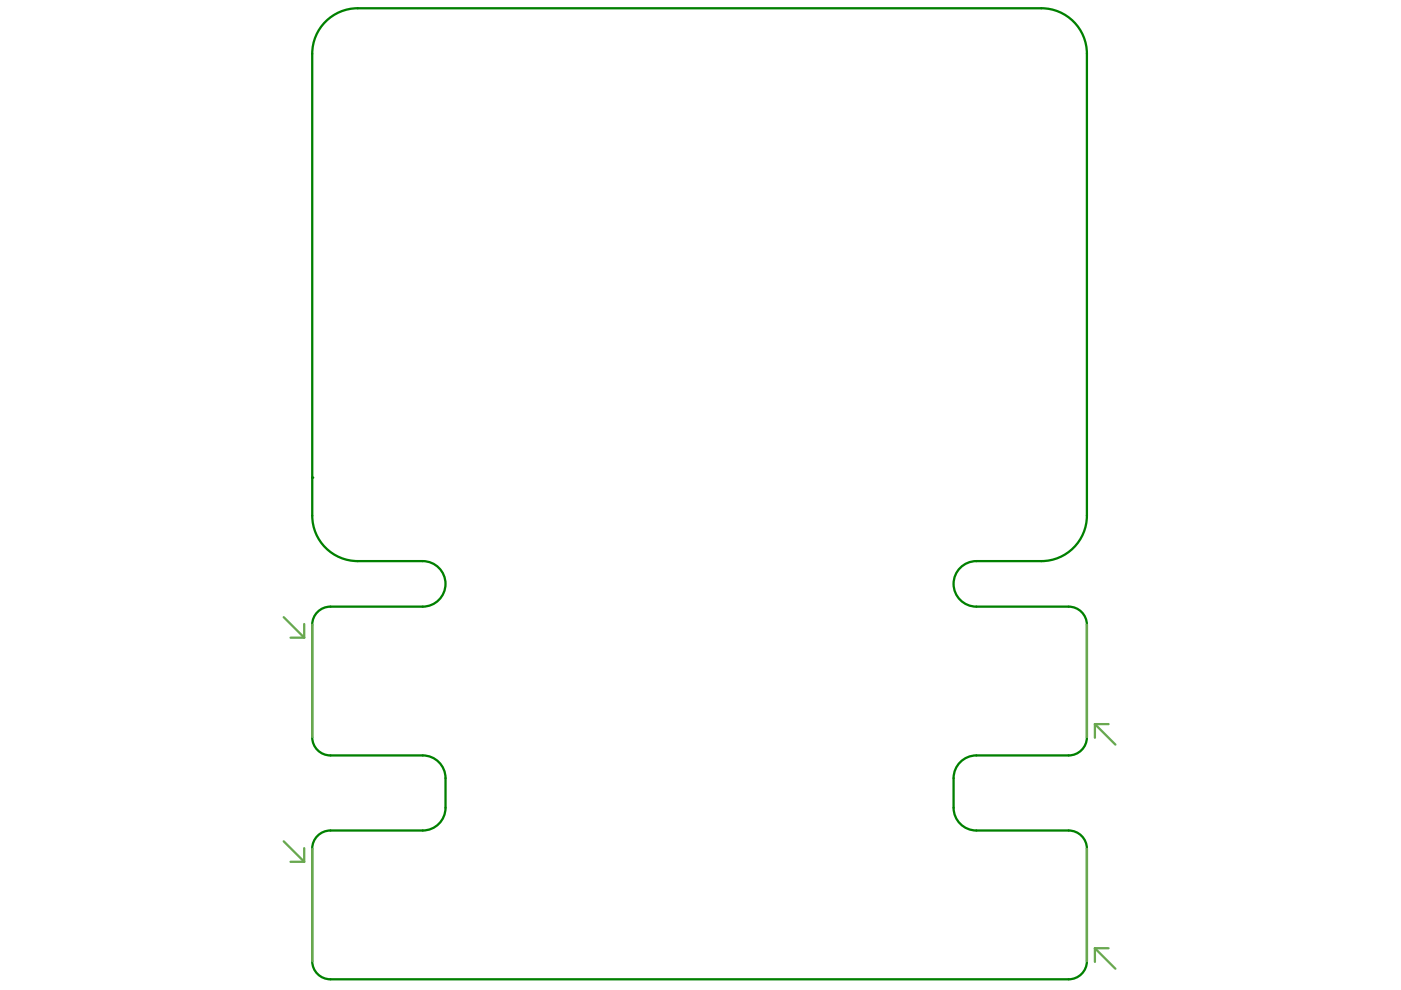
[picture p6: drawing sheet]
<svg xmlns="http://www.w3.org/2000/svg" width="297mm" height="210mm" viewBox="0 0 297 210" stroke-linecap="round" stroke-linejoin="round" font-family="sans-serif">
<path d="M66.2 101.3v8M75.9 119h13.7M66.2 132.5v23.8M70.1 128.6h19.5M66.2 179.9v23.9M70.1 176.1h19.5M70.1 160.2h19.5M94.5 165v6.3M70.1 207.6h156.5" fill="none" stroke="#008000" stroke-width=".48"/>
<circle cx="66.2" cy="101.3" r=".24" fill="#008000"/>
<path d="M66.2 109.3a9.6 9.6 0 0 0 9.7 9.7M66.2 101.3v-89.9a9.7 9.7 0 0 1 9.7-9.7l144.9 .1a9.7 9.7 0 0 1 9.6 9.6v97.9M89.6 119a4.8 4.8 0 0 1 4.9 4.8 4.8 4.8 0 0 1-4.9 4.8M230.4 109.3a9.7 9.7 0 0 1-9.6 9.7h-13.8a4.8 4.8 0 0 0-4.8 4.8 4.8 4.8 0 0 0 4.8 4.8h19.6a3.9 3.9 0 0 1 3.8 3.9v23.8a3.9 3.9 0 0 1-3.8 3.9h-19.6a4.8 4.8 0 0 0-4.8 4.8v6.3a4.8 4.8 0 0 0 4.8 4.8h19.6a3.9 3.9 0 0 1 3.8 3.8v23.9a3.9 3.9 0 0 1-3.8 3.8M70.1 128.6a3.9 3.9 0 0 0-3.9 3.9M66.2 156.3a3.9 3.9 0 0 0 3.9 3.9M70.1 176.1a3.9 3.9 0 0 0-3.9 3.8M89.6 160.2a4.8 4.8 0 0 1 4.9 4.8M94.5 171.3a4.8 4.8 0 0 1-4.9 4.8M66.2 203.8a3.9 3.9 0 0 0 3.9 3.8" fill="none" stroke="#008000" stroke-width=".48"/>
<g fill="none" stroke="#6aa84f" stroke-width=".48">
<path d="M60.2 130.9l4.3 4.3M61.6 135.2h2.9M64.5 132.3v2.9M66.2 132.5v23.8M230.4 132.5v23.8M232.1 153.5v2.9M232.1 153.5l4.4 4.4M232.1 153.5h2.9M60.2 178.4l4.3 4.3M64.5 179.8v2.9M66.2 180v23.8M230.4 180v23.8"/>
<path d="M61.6 182.7h2.9M232.1 201l4.4 4.4M232.1 201v2.9M232.1 201h2.9"/>
</g>
</svg>
